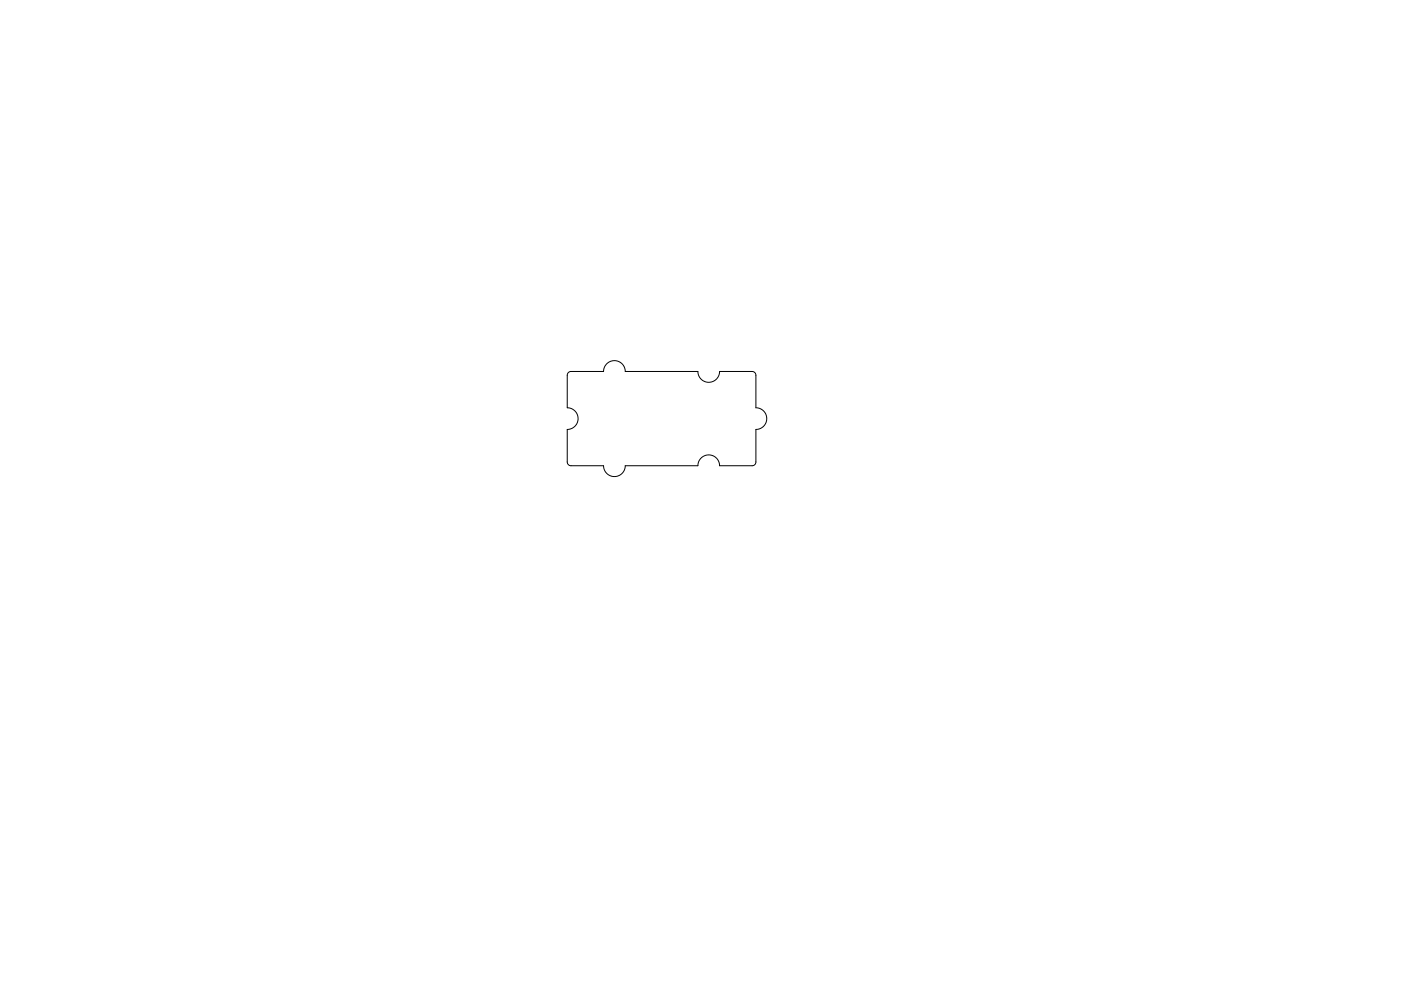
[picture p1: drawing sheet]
<svg xmlns="http://www.w3.org/2000/svg" width="297mm" height="210mm" viewBox="0 0 297 210" stroke-linecap="round" stroke-linejoin="round" font-family="sans-serif">
<path d="M120.5 79l.6-.2h6.9a2.3 2.3 0 0 1 2.3-2.3 2.3 2.3 0 0 1 2.3 2.3h15.4a2.3 2.3 0 0 0 2.3 2.3 2.3 2.3 0 0 0 2.3-2.3h6.9a.8 .8 0 0 1 .8 .8v6.9a2.3 2.3 0 0 1 2.3 2.3 2.3 2.3 0 0 1-2.3 2.3v6.9a.8 .8 0 0 1-.8 .8h-6.9a2.3 2.3 0 0 0-2.3-2.3 2.3 2.3 0 0 0-2.3 2.3h-15.4a2.3 2.3 0 0 1-2.3 2.3 2.3 2.3 0 0 1-2.3-2.3h-6.9a.8 .8 0 0 1-.8-.8v-6.9a2.3 2.3 0 0 0 2.3-2.3 2.3 2.3 0 0 0-2.3-2.3v-6.9z" fill="none" stroke="#000" stroke-width=".21"/>
</svg>
